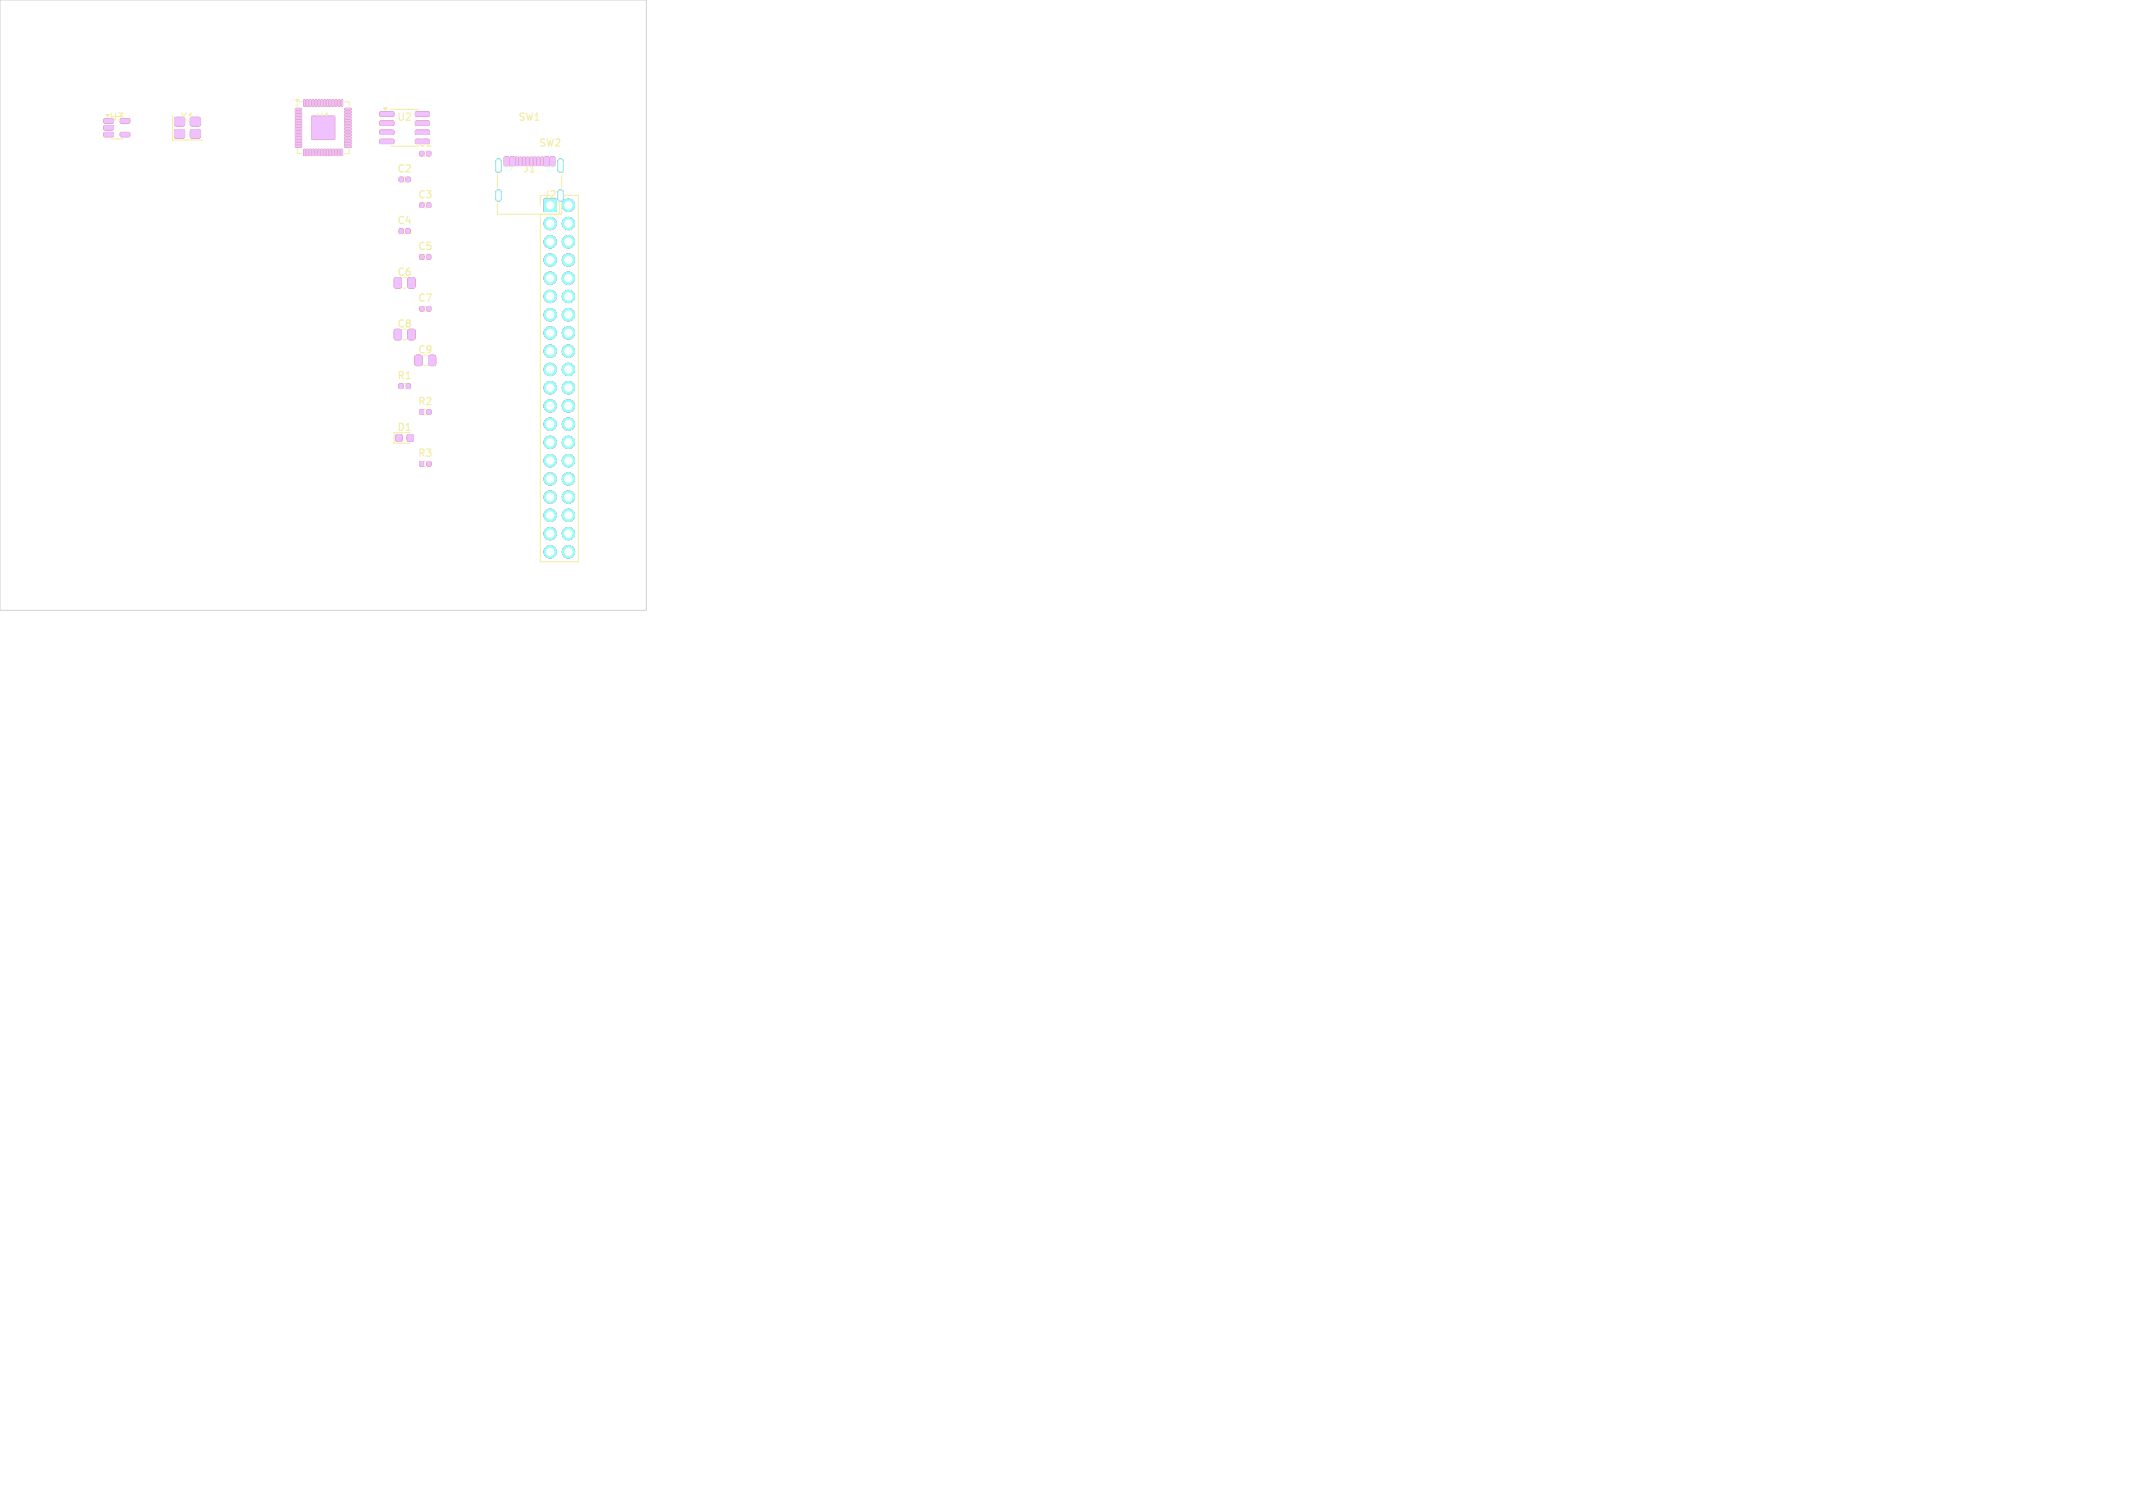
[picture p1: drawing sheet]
<svg xmlns="http://www.w3.org/2000/svg" width="297mm" height="210mm" viewBox="0 0 297 210" stroke-linecap="round" stroke-linejoin="round" font-family="sans-serif">
<defs><g id="words">
<g font-size="1.4" fill="#f2eda1">
<text x="15.1" y="17">U3</text>
<text x="25" y="17">X1</text>
<text x="43.9" y="17">U1</text>
<text x="55.2" y="17">U2</text>
<text x="72.1" y="17">SW1</text>
<text x="75" y="20.6">SW2</text>
<text x="55.2" y="24.2">C2</text>
<text x="58.1" y="27.8">C3</text>
<text x="72.7" y="24.2">J1</text>
<text x="75.6" y="27.8">J2</text>
<text x="55.2" y="31.4">C4</text>
<text x="58.1" y="35">C5</text>
<text x="55.2" y="38.6">C6</text>
<text x="55.2" y="45.8">C8</text>
<text x="58.1" y="42.2">C7</text>
<text x="55.2" y="53">R1</text>
<text x="58.1" y="49.4">C9</text>
<text x="58.1" y="56.6">R2</text>
<text x="55.2" y="60.2">D1</text>
<text x="58.1" y="63.8">R3</text>
</g>
<text font-size="1.4" fill="#efc1ff" x="58.1" y="20.6">C1</text>
</g></defs>
<g fill="#c83434" stroke="#c83434" stroke-width=".14">
<path d="M41.1 15.1h.8l.1 .1-.8 .1z"/>
<path d="M41.1 15.5h.8l.1 .1-.8 .1z"/>
<path d="M41.1 15.9h.8l.1 .1-.8 .1z"/>
<path d="M41.1 16.3h.8l.1 .1-.8 .1z"/>
<path d="M41.1 16.7h.8l.1 .1-.8 .1z"/>
<path d="M41.1 17.1h.8l.1 .1-.8 .1z"/>
<path d="M41.1 17.5h.8l.1 .1-.8 .1z"/>
<path d="M41.1 17.9h.8l.1 .1-.8 .1z"/>
<path d="M41.1 18.3h.8l.1 .1-.8 .1z"/>
<path d="M41.1 18.7h.8l.1 .1-.8 .1z"/>
<path d="M41.1 19.1h.8l.1 .1-.8 .1z"/>
<path d="M41.1 19.5h.8l.1 .1-.8 .1z"/>
<path d="M41.1 19.9h.8l.1 .1-.8 .1z"/>
<path d="M41.1 20.3h.8l.1 .1-.8 .1z"/>
<path d="M42.3 20.8h.2l-.1 .9-.1-.1z"/>
<path d="M42.7 20.8h.2l-.1 .9-.1-.1z"/>
<path d="M43.1 20.8h.2l-.1 .9-.1-.1z"/>
<path d="M43.5 20.8h.2l-.1 .9-.1-.1z"/>
<path d="M43.9 20.8h.2l-.1 .9-.1-.1z"/>
<path d="M44.3 20.8h.2l-.1 .9-.1-.1z"/>
<path d="M44.7 20.8h.2l-.1 .9-.1-.1z"/>
<path d="M45.1 20.8h.2v.9l-.2-.1z"/>
<path d="M45.5 20.8h.2v.9l-.2-.1z"/>
<path d="M45.9 20.8h.2v.9l-.2-.1z"/>
<path d="M46.3 20.8h.2v.9l-.2-.1z"/>
<path d="M46.7 20.8h.2v.9l-.2-.1z"/>
<path d="M47.1 20.8h.2l-.1 .9-.1-.1z"/>
<path d="M47.5 20.8h.2l-.1 .9-.1-.1z"/>
<path d="M48 20.3h.8l.1 .1-.9 .1z"/>
<path d="M48 19.9h.8l.1 .1-.9 .1z"/>
<path d="M48 19.5h.8l.1 .1-.9 .1z"/>
<path d="M48 19.1h.8l.1 .1-.9 .1z"/>
<path d="M48 18.7h.8l.1 .1-.9 .1z"/>
<path d="M48 18.3h.8l.1 .1-.9 .1z"/>
<path d="M48 17.9h.8l.1 .1-.9 .1z"/>
<path d="M48 17.5h.8l.1 .1-.9 .1z"/>
<path d="M48 17.1h.8l.1 .1-.9 .1z"/>
<path d="M48 16.7h.8l.1 .1-.9 .1z"/>
<path d="M48 16.3h.8l.1 .1-.9 .1z"/>
<path d="M48 15.9h.8l.1 .1-.9 .1z"/>
<path d="M48 15.5h.8l.1 .1-.9 .1z"/>
<path d="M48 15.1h.8l.1 .1-.9 .1z"/>
<path d="M47.5 13.9l.2 .1-.1 .8-.1-.1z"/>
<path d="M47.1 13.9l.2 .1-.1 .8-.1-.1z"/>
<path d="M46.7 13.9l.2 .1v.8l-.2-.1z"/>
<path d="M46.3 13.9l.2 .1v.8l-.2-.1z"/>
<path d="M45.9 13.9l.2 .1v.8l-.2-.1z"/>
<path d="M45.5 13.9l.2 .1v.8l-.2-.1z"/>
<path d="M45.1 13.9l.2 .1v.8l-.2-.1z"/>
<path d="M44.7 13.9l.2 .1-.1 .8-.1-.1z"/>
<path d="M44.3 13.9l.2 .1-.1 .8-.1-.1z"/>
<path d="M43.9 13.9l.2 .1-.1 .8-.1-.1z"/>
<path d="M43.5 13.9l.2 .1-.1 .8-.1-.1z"/>
<path d="M43.1 13.9l.2 .1-.1 .8-.1-.1z"/>
<path d="M42.7 13.9l.2 .1-.1 .8-.1-.1z"/>
<path d="M42.3 13.9l.2 .1-.1 .8-.1-.1z"/>
<path d="M43.4 16.2h3.2v3.2h-3.2z"/>
<path d="M52.9 15.6h1.8l.1 .5-.1 .1h-1.7l-.1-.2z"/>
<path d="M52.9 16.9h1.8l.1 .5-.1 .1-1.7-.1-.1-.1z"/>
<path d="M52.9 18.2l1.8-.1 .1 .5-.1 .1h-1.7l-.1-.1z"/>
<path d="M52.9 19.4h1.8l.1 .5-.1 .1h-1.7l-.1-.2z"/>
<path d="M57.9 18.2l1.8-.1 .1 .5-.2 .1h-1.7l-.1-.1z"/>
<path d="M57.9 16.9h1.8l.1 .5-.2 .1-1.7-.1-.1-.1z"/>
<path d="M57.9 15.6h1.8l.1 .5-.2 .1h-1.7l-.1-.2z"/>
<path d="M14.5 16.6h1.2l.1 .4-.2 .1h-1l-.1-.1z"/>
<path d="M14.5 17.5h1.2l.1 .5-.2 .1h-1l-.1-.2z"/>
<path d="M14.5 18.5h1.2l.1 .4-.2 .1h-1l-.1-.1z"/>
<path d="M16.8 18.5h1.2l.1 .4-.2 .1h-1.1l-.1-.1z"/>
<path d="M16.8 16.6h1.2l.1 .4-.2 .1h-1.1l-.1-.1z"/>
<path d="M24.4 18.1l.1-.1 1.1 .1 .1 .2-.1 .9h-.2h-1l-.1-.2z"/>
<path d="M26.6 18.1l.1-.1 1.1 .1 .1 .2-.1 .9h-.1h-1.1l-.1-.2z"/>
<path d="M26.6 16.4l.1-.1 1.1 .1 .1 .2-.1 .9h-.1h-1.1l-.1-.2z"/>
<path d="M24.4 16.4l.1-.1 1.1 .1 .1 .2-.1 .9h-.2h-1l-.1-.2z"/>
<path d="M58.5 21.1h.5v.6h-.5z"/>
<path d="M59.5 21.1h.4v.6h-.4z"/>
<path d="M55.6 24.7h.5v.6h-.5z"/>
<path d="M56.6 24.7h.5v.6h-.5z"/>
<path d="M58.5 28.3h.5v.6h-.5z"/>
<path d="M59.5 28.3h.4v.6h-.4z"/>
<path d="M55.6 31.9h.5v.6h-.5z"/>
<path d="M56.6 31.9h.5v.6h-.5z"/>
<path d="M58.5 35.5h.5v.6h-.5z"/>
<path d="M59.5 35.5h.4v.6h-.4z"/>
<path d="M55 38.7h.6l.3 .1v1.1l-.2 .2h-.6l-.2-.1z"/>
<path d="M56.9 38.7h.6l.3 .1v1.1l-.2 .2h-.6l-.2-.1z"/>
<path d="M58.5 42.7h.5v.6h-.5z"/>
<path d="M59.5 42.7h.4v.6h-.4z"/>
<path d="M55 45.9h.6l.3 .1v1.1l-.2 .2h-.6l-.2-.1z"/>
<path d="M56.9 45.9h.6l.3 .1v1.1l-.2 .2h-.6l-.2-.1z"/>
<path d="M57.8 49.5h.7l.3 .1v1.1l-.2 .2h-.6l-.2-.1z"/>
<path d="M59.7 49.5h.7l.3 .1v1.1l-.2 .2h-.6l-.2-.1z"/>
<path d="M55.6 53.5h.5v.6h-.5z"/>
<path d="M56.6 53.5h.5v.6h-.5z"/>
<path d="M58.5 57.1h.4v.6h-.4z"/>
<path d="M59.5 57.1h.5v.6h-.5z"/>
<path d="M70.2 21.9h.6v1.2h-.6z"/>
<path d="M71 21.9h.6v1.2h-.6z"/>
<path d="M72.3 21.9h.3v1.2h-.3z"/>
<path d="M73.3 21.9h.3v1.2h-.3z"/>
<path d="M73.8 21.9h.3v1.2h-.3z"/>
<path d="M74.8 21.9h.3v1.2h-.3z"/>
<path d="M75.8 21.9h.6v1.2h-.6z"/>
<path d="M76.6 21.9h.6v1.2h-.6z"/>
<path d="M75.3 21.9h.3v1.2h-.3z"/>
<path d="M74.3 21.9h.3v1.2h-.3z"/>
<path d="M72.8 21.9h.3v1.2h-.3z"/>
<path d="M71.8 21.9h.3v1.2h-.3z"/>
<path d="M75.8 27.7h1.7v1.7h-1.7z"/>
<path d="M55.2 60.6h.7v.8h-.7z"/>
<path d="M56.8 60.6h.7v.8h-.7z"/>
<path d="M58.5 64.3h.4v.6h-.4z"/>
<path d="M59.5 64.3h.5v.6h-.5z"/>
<circle cx="79.2" cy="28.6" r=".85"/>
<circle cx="76.6" cy="31.1" r=".85"/>
<circle cx="79.2" cy="31.1" r=".85"/>
<circle cx="76.6" cy="33.7" r=".85"/>
<circle cx="79.2" cy="33.7" r=".85"/>
<circle cx="76.6" cy="36.2" r=".85"/>
<circle cx="79.2" cy="36.2" r=".85"/>
<circle cx="76.6" cy="38.7" r=".85"/>
<circle cx="79.2" cy="38.7" r=".85"/>
<circle cx="76.6" cy="41.3" r=".85"/>
<circle cx="79.2" cy="41.3" r=".85"/>
<circle cx="76.6" cy="43.8" r=".85"/>
<circle cx="79.2" cy="43.8" r=".85"/>
<circle cx="76.6" cy="46.4" r=".85"/>
<circle cx="79.2" cy="46.4" r=".85"/>
<circle cx="76.6" cy="48.9" r=".85"/>
<circle cx="79.2" cy="48.9" r=".85"/>
<circle cx="76.6" cy="51.4" r=".85"/>
<circle cx="79.2" cy="51.4" r=".85"/>
<circle cx="76.6" cy="54" r=".85"/>
<circle cx="79.2" cy="54" r=".85"/>
<circle cx="76.6" cy="56.5" r=".85"/>
<circle cx="79.2" cy="56.5" r=".85"/>
<circle cx="76.6" cy="59.1" r=".85"/>
<circle cx="79.2" cy="59.1" r=".85"/>
<circle cx="76.6" cy="61.6" r=".85"/>
<circle cx="79.2" cy="61.6" r=".85"/>
<circle cx="76.6" cy="64.1" r=".85"/>
<circle cx="79.2" cy="64.1" r=".85"/>
<circle cx="76.6" cy="66.7" r=".85"/>
<circle cx="79.2" cy="66.7" r=".85"/>
<circle cx="76.6" cy="69.2" r=".85"/>
<circle cx="79.2" cy="69.2" r=".85"/>
<circle cx="76.6" cy="71.8" r=".85"/>
<circle cx="79.2" cy="71.8" r=".85"/>
<circle cx="76.6" cy="74.3" r=".85"/>
<circle cx="79.2" cy="74.3" r=".85"/>
<circle cx="76.6" cy="76.8" r=".85"/>
<circle cx="79.2" cy="76.8" r=".85"/>
</g>
<path d="M69.4 22.5v1.1M69.4 26.8v.8M78 22.5v1.1M78 26.8v.8" fill="none" stroke="#c83434" stroke-width=".9"/>
<path d="M69.4 22.5v1.1M69.4 26.8v.8M78 22.5v1.1M78 26.8v.8" fill="none" stroke="#4d7fc4" stroke-width=".9"/>
<g fill="#4d7fc4" stroke="#4d7fc4" stroke-width=".14">
<path d="M75.8 27.7h1.7v1.7h-1.7z"/>
<circle cx="79.2" cy="28.6" r=".85"/>
<circle cx="76.6" cy="31.1" r=".85"/>
<circle cx="79.2" cy="31.1" r=".85"/>
<circle cx="76.6" cy="33.7" r=".85"/>
<circle cx="79.2" cy="33.7" r=".85"/>
<circle cx="76.6" cy="36.2" r=".85"/>
<circle cx="79.2" cy="36.2" r=".85"/>
<circle cx="76.6" cy="38.7" r=".85"/>
<circle cx="79.2" cy="38.7" r=".85"/>
<circle cx="76.6" cy="41.3" r=".85"/>
<circle cx="79.2" cy="41.3" r=".85"/>
<circle cx="76.6" cy="43.8" r=".85"/>
<circle cx="79.2" cy="43.8" r=".85"/>
<circle cx="76.6" cy="46.4" r=".85"/>
<circle cx="79.2" cy="46.4" r=".85"/>
<circle cx="76.6" cy="48.9" r=".85"/>
<circle cx="79.2" cy="48.9" r=".85"/>
<circle cx="76.6" cy="51.4" r=".85"/>
<circle cx="79.2" cy="51.4" r=".85"/>
<circle cx="76.6" cy="54" r=".85"/>
<circle cx="79.2" cy="54" r=".85"/>
<circle cx="76.6" cy="56.5" r=".85"/>
<circle cx="79.2" cy="56.5" r=".85"/>
<circle cx="76.6" cy="59.1" r=".85"/>
<circle cx="79.2" cy="59.1" r=".85"/>
<circle cx="76.6" cy="61.6" r=".85"/>
<circle cx="79.2" cy="61.6" r=".85"/>
<circle cx="76.6" cy="64.1" r=".85"/>
<circle cx="79.2" cy="64.1" r=".85"/>
<circle cx="76.6" cy="66.7" r=".85"/>
<circle cx="79.2" cy="66.7" r=".85"/>
<circle cx="76.6" cy="69.2" r=".85"/>
<circle cx="79.2" cy="69.2" r=".85"/>
<circle cx="76.6" cy="71.8" r=".85"/>
<circle cx="79.2" cy="71.8" r=".85"/>
<circle cx="76.6" cy="74.3" r=".85"/>
<circle cx="79.2" cy="74.3" r=".85"/>
<circle cx="76.6" cy="76.8" r=".85"/>
<circle cx="79.2" cy="76.8" r=".85"/>
</g>
<g fill="none" stroke="#f2eda1" stroke-width=".14">
<path d="M15.5 19.4h1.6M24 16.1v3.4h4.2M41.4 14.4v.4M41.7 14.2h.3M48 14.2h.6v.6M54.4 15.2h3.9M41.4 20.8v.6h.6M48.6 20.8v.6h-.6M54.4 20.4h3.9M56.2 25.4h.2M56.2 32.6h.2M59.1 21.8h.2"/>
<path d="M59.1 29h.2M59.1 36.2h.2M69.3 24.3v1.8M69.3 28.4v1.4h8.9v-1.4M75.2 27.2v1.4M75.2 29.9h2.7v-2.7h2.6v51h-5.3zM78.2 24.3v1.8M56.1 40.1h.5M56.1 47.3h.5M56.2 54.2h.3M59 50.9h.5M59.1 57.8h.3"/>
<path d="M59.1 43.4h.2M57.1 60.3h-2.2v1.4h2.2M59.1 65h.3"/>
</g>
<g fill="#f2eda1" stroke="#f2eda1" stroke-width=".14">
<path d="M41.1 13.9h.5l-.2 .3z"/>
<path d="M53.4 15h.5l-.3 .3z"/>
<path d="M14.7 16h.5l-.2 .3z"/>
</g>
<g fill="#efc1ff" stroke="#efc1ff" stroke-width=".14">
<path d="M41.1 15.1h.8l.1 .1-.8 .1z"/>
<path d="M41.1 15.5h.8l.1 .1-.8 .1z"/>
<path d="M41.1 15.9h.8l.1 .1-.8 .1z"/>
<path d="M41.1 16.3h.8l.1 .1-.8 .1z"/>
<path d="M41.1 16.7h.8l.1 .1-.8 .1z"/>
<path d="M41.1 17.1h.8l.1 .1-.8 .1z"/>
<path d="M41.1 17.5h.8l.1 .1-.8 .1z"/>
<path d="M41.1 17.9h.8l.1 .1-.8 .1z"/>
<path d="M41.1 18.3h.8l.1 .1-.8 .1z"/>
<path d="M41.1 18.7h.8l.1 .1-.8 .1z"/>
<path d="M41.1 19.1h.8l.1 .1-.8 .1z"/>
<path d="M41.1 19.5h.8l.1 .1-.8 .1z"/>
<path d="M41.1 19.9h.8l.1 .1-.8 .1z"/>
<path d="M41.1 20.3h.8l.1 .1-.8 .1z"/>
<path d="M42.3 20.8h.2l-.1 .9-.1-.1z"/>
<path d="M42.7 20.8h.2l-.1 .9-.1-.1z"/>
<path d="M43.1 20.8h.2l-.1 .9-.1-.1z"/>
<path d="M43.5 20.8h.2l-.1 .9-.1-.1z"/>
<path d="M43.9 20.8h.2l-.1 .9-.1-.1z"/>
<path d="M44.3 20.8h.2l-.1 .9-.1-.1z"/>
<path d="M44.7 20.8h.2l-.1 .9-.1-.1z"/>
<path d="M45.1 20.8h.2v.9l-.2-.1z"/>
<path d="M45.5 20.8h.2v.9l-.2-.1z"/>
<path d="M45.9 20.8h.2v.9l-.2-.1z"/>
<path d="M46.3 20.8h.2v.9l-.2-.1z"/>
<path d="M46.7 20.8h.2v.9l-.2-.1z"/>
<path d="M47.1 20.8h.2l-.1 .9-.1-.1z"/>
<path d="M47.5 20.8h.2l-.1 .9-.1-.1z"/>
<path d="M48 20.3h.8l.1 .1-.9 .1z"/>
<path d="M48 19.9h.8l.1 .1-.9 .1z"/>
<path d="M48 19.5h.8l.1 .1-.9 .1z"/>
<path d="M48 19.1h.8l.1 .1-.9 .1z"/>
<path d="M48 18.7h.8l.1 .1-.9 .1z"/>
<path d="M48 18.3h.8l.1 .1-.9 .1z"/>
<path d="M48 17.9h.8l.1 .1-.9 .1z"/>
<path d="M48 17.5h.8l.1 .1-.9 .1z"/>
<path d="M48 17.1h.8l.1 .1-.9 .1z"/>
<path d="M48 16.7h.8l.1 .1-.9 .1z"/>
<path d="M48 16.3h.8l.1 .1-.9 .1z"/>
<path d="M48 15.9h.8l.1 .1-.9 .1z"/>
<path d="M48 15.5h.8l.1 .1-.9 .1z"/>
<path d="M48 15.1h.8l.1 .1-.9 .1z"/>
<path d="M47.5 13.9l.2 .1-.1 .8-.1-.1z"/>
<path d="M47.1 13.9l.2 .1-.1 .8-.1-.1z"/>
<path d="M46.7 13.9l.2 .1v.8l-.2-.1z"/>
<path d="M46.3 13.9l.2 .1v.8l-.2-.1z"/>
<path d="M45.9 13.9l.2 .1v.8l-.2-.1z"/>
<path d="M45.5 13.9l.2 .1v.8l-.2-.1z"/>
<path d="M45.1 13.9l.2 .1v.8l-.2-.1z"/>
<path d="M44.7 13.9l.2 .1-.1 .8-.1-.1z"/>
<path d="M44.3 13.9l.2 .1-.1 .8-.1-.1z"/>
<path d="M43.9 13.9l.2 .1-.1 .8-.1-.1z"/>
<path d="M43.5 13.9l.2 .1-.1 .8-.1-.1z"/>
<path d="M43.1 13.9l.2 .1-.1 .8-.1-.1z"/>
<path d="M42.7 13.9l.2 .1-.1 .8-.1-.1z"/>
<path d="M42.3 13.9l.2 .1-.1 .8-.1-.1z"/>
<path d="M43.4 16.2h3.2v3.2h-3.2z"/>
<path d="M52.9 15.6h1.8l.1 .5-.1 .1h-1.7l-.1-.2z"/>
<path d="M52.9 16.9h1.8l.1 .5-.1 .1-1.7-.1-.1-.1z"/>
<path d="M52.9 18.2l1.8-.1 .1 .5-.1 .1h-1.7l-.1-.1z"/>
<path d="M52.9 19.4h1.8l.1 .5-.1 .1h-1.7l-.1-.2z"/>
<path d="M57.9 18.2l1.8-.1 .1 .5-.2 .1h-1.7l-.1-.1z"/>
<path d="M57.9 16.9h1.8l.1 .5-.2 .1-1.7-.1-.1-.1z"/>
<path d="M57.9 15.6h1.8l.1 .5-.2 .1h-1.7l-.1-.2z"/>
<path d="M14.5 16.6h1.2l.1 .4-.2 .1h-1l-.1-.1z"/>
<path d="M14.5 17.5h1.2l.1 .5-.2 .1h-1l-.1-.2z"/>
<path d="M14.5 18.5h1.2l.1 .4-.2 .1h-1l-.1-.1z"/>
<path d="M16.8 18.5h1.2l.1 .4-.2 .1h-1.1l-.1-.1z"/>
<path d="M16.8 16.6h1.2l.1 .4-.2 .1h-1.1l-.1-.1z"/>
<path d="M24.4 18.1l.1-.1 1.1 .1 .1 .2-.1 .9h-.2h-1l-.1-.2z"/>
<path d="M26.6 18.1l.1-.1 1.1 .1 .1 .2-.1 .9h-.1h-1.1l-.1-.2z"/>
<path d="M26.6 16.4l.1-.1 1.1 .1 .1 .2-.1 .9h-.1h-1.1l-.1-.2z"/>
<path d="M24.4 16.4l.1-.1 1.1 .1 .1 .2-.1 .9h-.2h-1l-.1-.2z"/>
<path d="M58.5 21.1h.5v.6h-.5z"/>
<path d="M59.5 21.1h.4v.6h-.4z"/>
<path d="M55.6 24.7h.5v.6h-.5z"/>
<path d="M56.6 24.7h.5v.6h-.5z"/>
<path d="M58.5 28.3h.5v.6h-.5z"/>
<path d="M59.5 28.3h.4v.6h-.4z"/>
<path d="M55.6 31.9h.5v.6h-.5z"/>
<path d="M56.6 31.9h.5v.6h-.5z"/>
<path d="M58.5 35.5h.5v.6h-.5z"/>
<path d="M59.5 35.5h.4v.6h-.4z"/>
<path d="M55 38.7h.6l.3 .1v1.1l-.2 .2h-.6l-.2-.1z"/>
<path d="M56.9 38.7h.6l.3 .1v1.1l-.2 .2h-.6l-.2-.1z"/>
<path d="M58.5 42.7h.5v.6h-.5z"/>
<path d="M59.5 42.7h.4v.6h-.4z"/>
<path d="M55 45.9h.6l.3 .1v1.1l-.2 .2h-.6l-.2-.1z"/>
<path d="M56.9 45.9h.6l.3 .1v1.1l-.2 .2h-.6l-.2-.1z"/>
<path d="M57.8 49.5h.7l.3 .1v1.1l-.2 .2h-.6l-.2-.1z"/>
<path d="M59.7 49.5h.7l.3 .1v1.1l-.2 .2h-.6l-.2-.1z"/>
<path d="M55.6 53.5h.5v.6h-.5z"/>
<path d="M56.6 53.5h.5v.6h-.5z"/>
<path d="M58.5 57.1h.4v.6h-.4z"/>
<path d="M59.5 57.1h.5v.6h-.5z"/>
<path d="M70.2 21.9h.6v1.2h-.6z"/>
<path d="M71 21.9h.6v1.2h-.6z"/>
<path d="M72.3 21.9h.3v1.2h-.3z"/>
<path d="M73.3 21.9h.3v1.2h-.3z"/>
<path d="M73.8 21.9h.3v1.2h-.3z"/>
<path d="M74.8 21.9h.3v1.2h-.3z"/>
<path d="M75.8 21.9h.6v1.2h-.6z"/>
<path d="M76.6 21.9h.6v1.2h-.6z"/>
<path d="M75.3 21.9h.3v1.2h-.3z"/>
<path d="M74.3 21.9h.3v1.2h-.3z"/>
<path d="M72.8 21.9h.3v1.2h-.3z"/>
<path d="M71.8 21.9h.3v1.2h-.3z"/>
<path d="M75.8 27.7h1.7v1.7h-1.7z"/>
<path d="M55.2 60.6h.7v.8h-.7z"/>
<path d="M56.8 60.6h.7v.8h-.7z"/>
<path d="M58.5 64.3h.4v.6h-.4z"/>
<path d="M59.5 64.3h.5v.6h-.5z"/>
<circle cx="70.8" cy="23.5" r=".3"/>
<circle cx="76.6" cy="23.5" r=".3"/>
<circle cx="79.2" cy="28.6" r=".85"/>
<circle cx="76.6" cy="31.1" r=".85"/>
<circle cx="79.2" cy="31.1" r=".85"/>
<circle cx="76.6" cy="33.7" r=".85"/>
<circle cx="79.2" cy="33.7" r=".85"/>
<circle cx="76.6" cy="36.2" r=".85"/>
<circle cx="79.2" cy="36.2" r=".85"/>
<circle cx="76.6" cy="38.7" r=".85"/>
<circle cx="79.2" cy="38.7" r=".85"/>
<circle cx="76.6" cy="41.3" r=".85"/>
<circle cx="79.2" cy="41.3" r=".85"/>
<circle cx="76.6" cy="43.8" r=".85"/>
<circle cx="79.2" cy="43.8" r=".85"/>
<circle cx="76.6" cy="46.4" r=".85"/>
<circle cx="79.2" cy="46.4" r=".85"/>
<circle cx="76.6" cy="48.9" r=".85"/>
<circle cx="79.2" cy="48.9" r=".85"/>
<circle cx="76.6" cy="51.4" r=".85"/>
<circle cx="79.2" cy="51.4" r=".85"/>
<circle cx="76.6" cy="54" r=".85"/>
<circle cx="79.2" cy="54" r=".85"/>
<circle cx="76.6" cy="56.5" r=".85"/>
<circle cx="79.2" cy="56.5" r=".85"/>
<circle cx="76.6" cy="59.1" r=".85"/>
<circle cx="79.2" cy="59.1" r=".85"/>
<circle cx="76.6" cy="61.6" r=".85"/>
<circle cx="79.2" cy="61.6" r=".85"/>
<circle cx="76.6" cy="64.1" r=".85"/>
<circle cx="79.2" cy="64.1" r=".85"/>
<circle cx="76.6" cy="66.7" r=".85"/>
<circle cx="79.2" cy="66.7" r=".85"/>
<circle cx="76.6" cy="69.2" r=".85"/>
<circle cx="79.2" cy="69.2" r=".85"/>
<circle cx="76.6" cy="71.8" r=".85"/>
<circle cx="79.2" cy="71.8" r=".85"/>
<circle cx="76.6" cy="74.3" r=".85"/>
<circle cx="79.2" cy="74.3" r=".85"/>
<circle cx="76.6" cy="76.8" r=".85"/>
<circle cx="79.2" cy="76.8" r=".85"/>
</g>
<path d="M69.4 22.5v1.1M69.4 26.8v.8M78 22.5v1.1M78 26.8v.8" fill="none" stroke="#efc1ff" stroke-width=".9"/>
<g fill="#9afff8" stroke="#9afff8" stroke-width=".14">
<path d="M75.8 27.7h1.7v1.7h-1.7z"/>
<circle cx="70.8" cy="23.5" r=".3"/>
<circle cx="76.6" cy="23.5" r=".3"/>
<circle cx="79.2" cy="28.6" r=".85"/>
<circle cx="76.6" cy="31.1" r=".85"/>
<circle cx="79.2" cy="31.1" r=".85"/>
<circle cx="76.6" cy="33.7" r=".85"/>
<circle cx="79.2" cy="33.7" r=".85"/>
<circle cx="76.6" cy="36.2" r=".85"/>
<circle cx="79.2" cy="36.2" r=".85"/>
<circle cx="76.6" cy="38.7" r=".85"/>
<circle cx="79.2" cy="38.7" r=".85"/>
<circle cx="76.6" cy="41.3" r=".85"/>
<circle cx="79.2" cy="41.3" r=".85"/>
<circle cx="76.6" cy="43.8" r=".85"/>
<circle cx="79.2" cy="43.8" r=".85"/>
<circle cx="76.6" cy="46.4" r=".85"/>
<circle cx="79.2" cy="46.4" r=".85"/>
<circle cx="76.6" cy="48.9" r=".85"/>
<circle cx="79.2" cy="48.9" r=".85"/>
<circle cx="76.6" cy="51.4" r=".85"/>
<circle cx="79.2" cy="51.4" r=".85"/>
<circle cx="76.6" cy="54" r=".85"/>
<circle cx="79.2" cy="54" r=".85"/>
<circle cx="76.6" cy="56.5" r=".85"/>
<circle cx="79.2" cy="56.5" r=".85"/>
<circle cx="76.6" cy="59.1" r=".85"/>
<circle cx="79.2" cy="59.1" r=".85"/>
<circle cx="76.6" cy="61.6" r=".85"/>
<circle cx="79.2" cy="61.6" r=".85"/>
<circle cx="76.6" cy="64.1" r=".85"/>
<circle cx="79.2" cy="64.1" r=".85"/>
<circle cx="76.6" cy="66.7" r=".85"/>
<circle cx="79.2" cy="66.7" r=".85"/>
<circle cx="76.6" cy="69.2" r=".85"/>
<circle cx="79.2" cy="69.2" r=".85"/>
<circle cx="76.6" cy="71.8" r=".85"/>
<circle cx="79.2" cy="71.8" r=".85"/>
<circle cx="76.6" cy="74.3" r=".85"/>
<circle cx="79.2" cy="74.3" r=".85"/>
<circle cx="76.6" cy="76.8" r=".85"/>
<circle cx="79.2" cy="76.8" r=".85"/>
</g>
<path d="M69.4 22.5v1.1M69.4 26.8v.8M78 22.5v1.1M78 26.8v.8" fill="none" stroke="#9afff8" stroke-width=".9"/>
<path d="M0 0h90v85h-90z" fill="none" stroke="#d0d2cd" stroke-width=".14"/>
<g fill="#fff" stroke="#fff" stroke-width=".14">
<circle cx="70.8" cy="23.5" r=".3"/>
<circle cx="76.6" cy="23.5" r=".3"/>
<circle cx="76.6" cy="28.6" r=".5"/>
<circle cx="79.2" cy="28.6" r=".5"/>
<circle cx="76.6" cy="31.1" r=".5"/>
<circle cx="79.2" cy="31.1" r=".5"/>
<circle cx="76.6" cy="33.7" r=".5"/>
<circle cx="79.2" cy="33.7" r=".5"/>
<circle cx="76.6" cy="36.2" r=".5"/>
<circle cx="79.2" cy="36.2" r=".5"/>
<circle cx="76.6" cy="38.8" r=".5"/>
<circle cx="79.2" cy="38.8" r=".5"/>
<circle cx="76.6" cy="41.3" r=".5"/>
<circle cx="79.2" cy="41.3" r=".5"/>
<circle cx="76.6" cy="43.8" r=".5"/>
<circle cx="79.2" cy="43.8" r=".5"/>
<circle cx="76.6" cy="46.4" r=".5"/>
<circle cx="79.2" cy="46.4" r=".5"/>
<circle cx="76.6" cy="48.9" r=".5"/>
<circle cx="79.2" cy="48.9" r=".5"/>
<circle cx="76.6" cy="51.5" r=".5"/>
<circle cx="79.2" cy="51.5" r=".5"/>
<circle cx="76.6" cy="54" r=".5"/>
<circle cx="79.2" cy="54" r=".5"/>
<circle cx="76.6" cy="56.5" r=".5"/>
<circle cx="79.2" cy="56.5" r=".5"/>
<circle cx="76.6" cy="59.1" r=".5"/>
<circle cx="79.2" cy="59.1" r=".5"/>
<circle cx="76.6" cy="61.6" r=".5"/>
<circle cx="79.2" cy="61.6" r=".5"/>
<circle cx="76.6" cy="64.2" r=".5"/>
<circle cx="79.2" cy="64.2" r=".5"/>
<circle cx="76.6" cy="66.7" r=".5"/>
<circle cx="79.2" cy="66.7" r=".5"/>
<circle cx="76.6" cy="69.2" r=".5"/>
<circle cx="79.2" cy="69.2" r=".5"/>
<circle cx="76.6" cy="71.8" r=".5"/>
<circle cx="79.2" cy="71.8" r=".5"/>
<circle cx="76.6" cy="74.3" r=".5"/>
<circle cx="79.2" cy="74.3" r=".5"/>
<circle cx="76.6" cy="76.9" r=".5"/>
<circle cx="79.2" cy="76.9" r=".5"/>
</g>
<path d="M69.4 22.5v1.1M69.4 26.8v.8M78 22.5v1.1M78 26.8v.8" fill="none" stroke="#fff" stroke-width=".6"/>
<use href="#words"/>
</svg>
